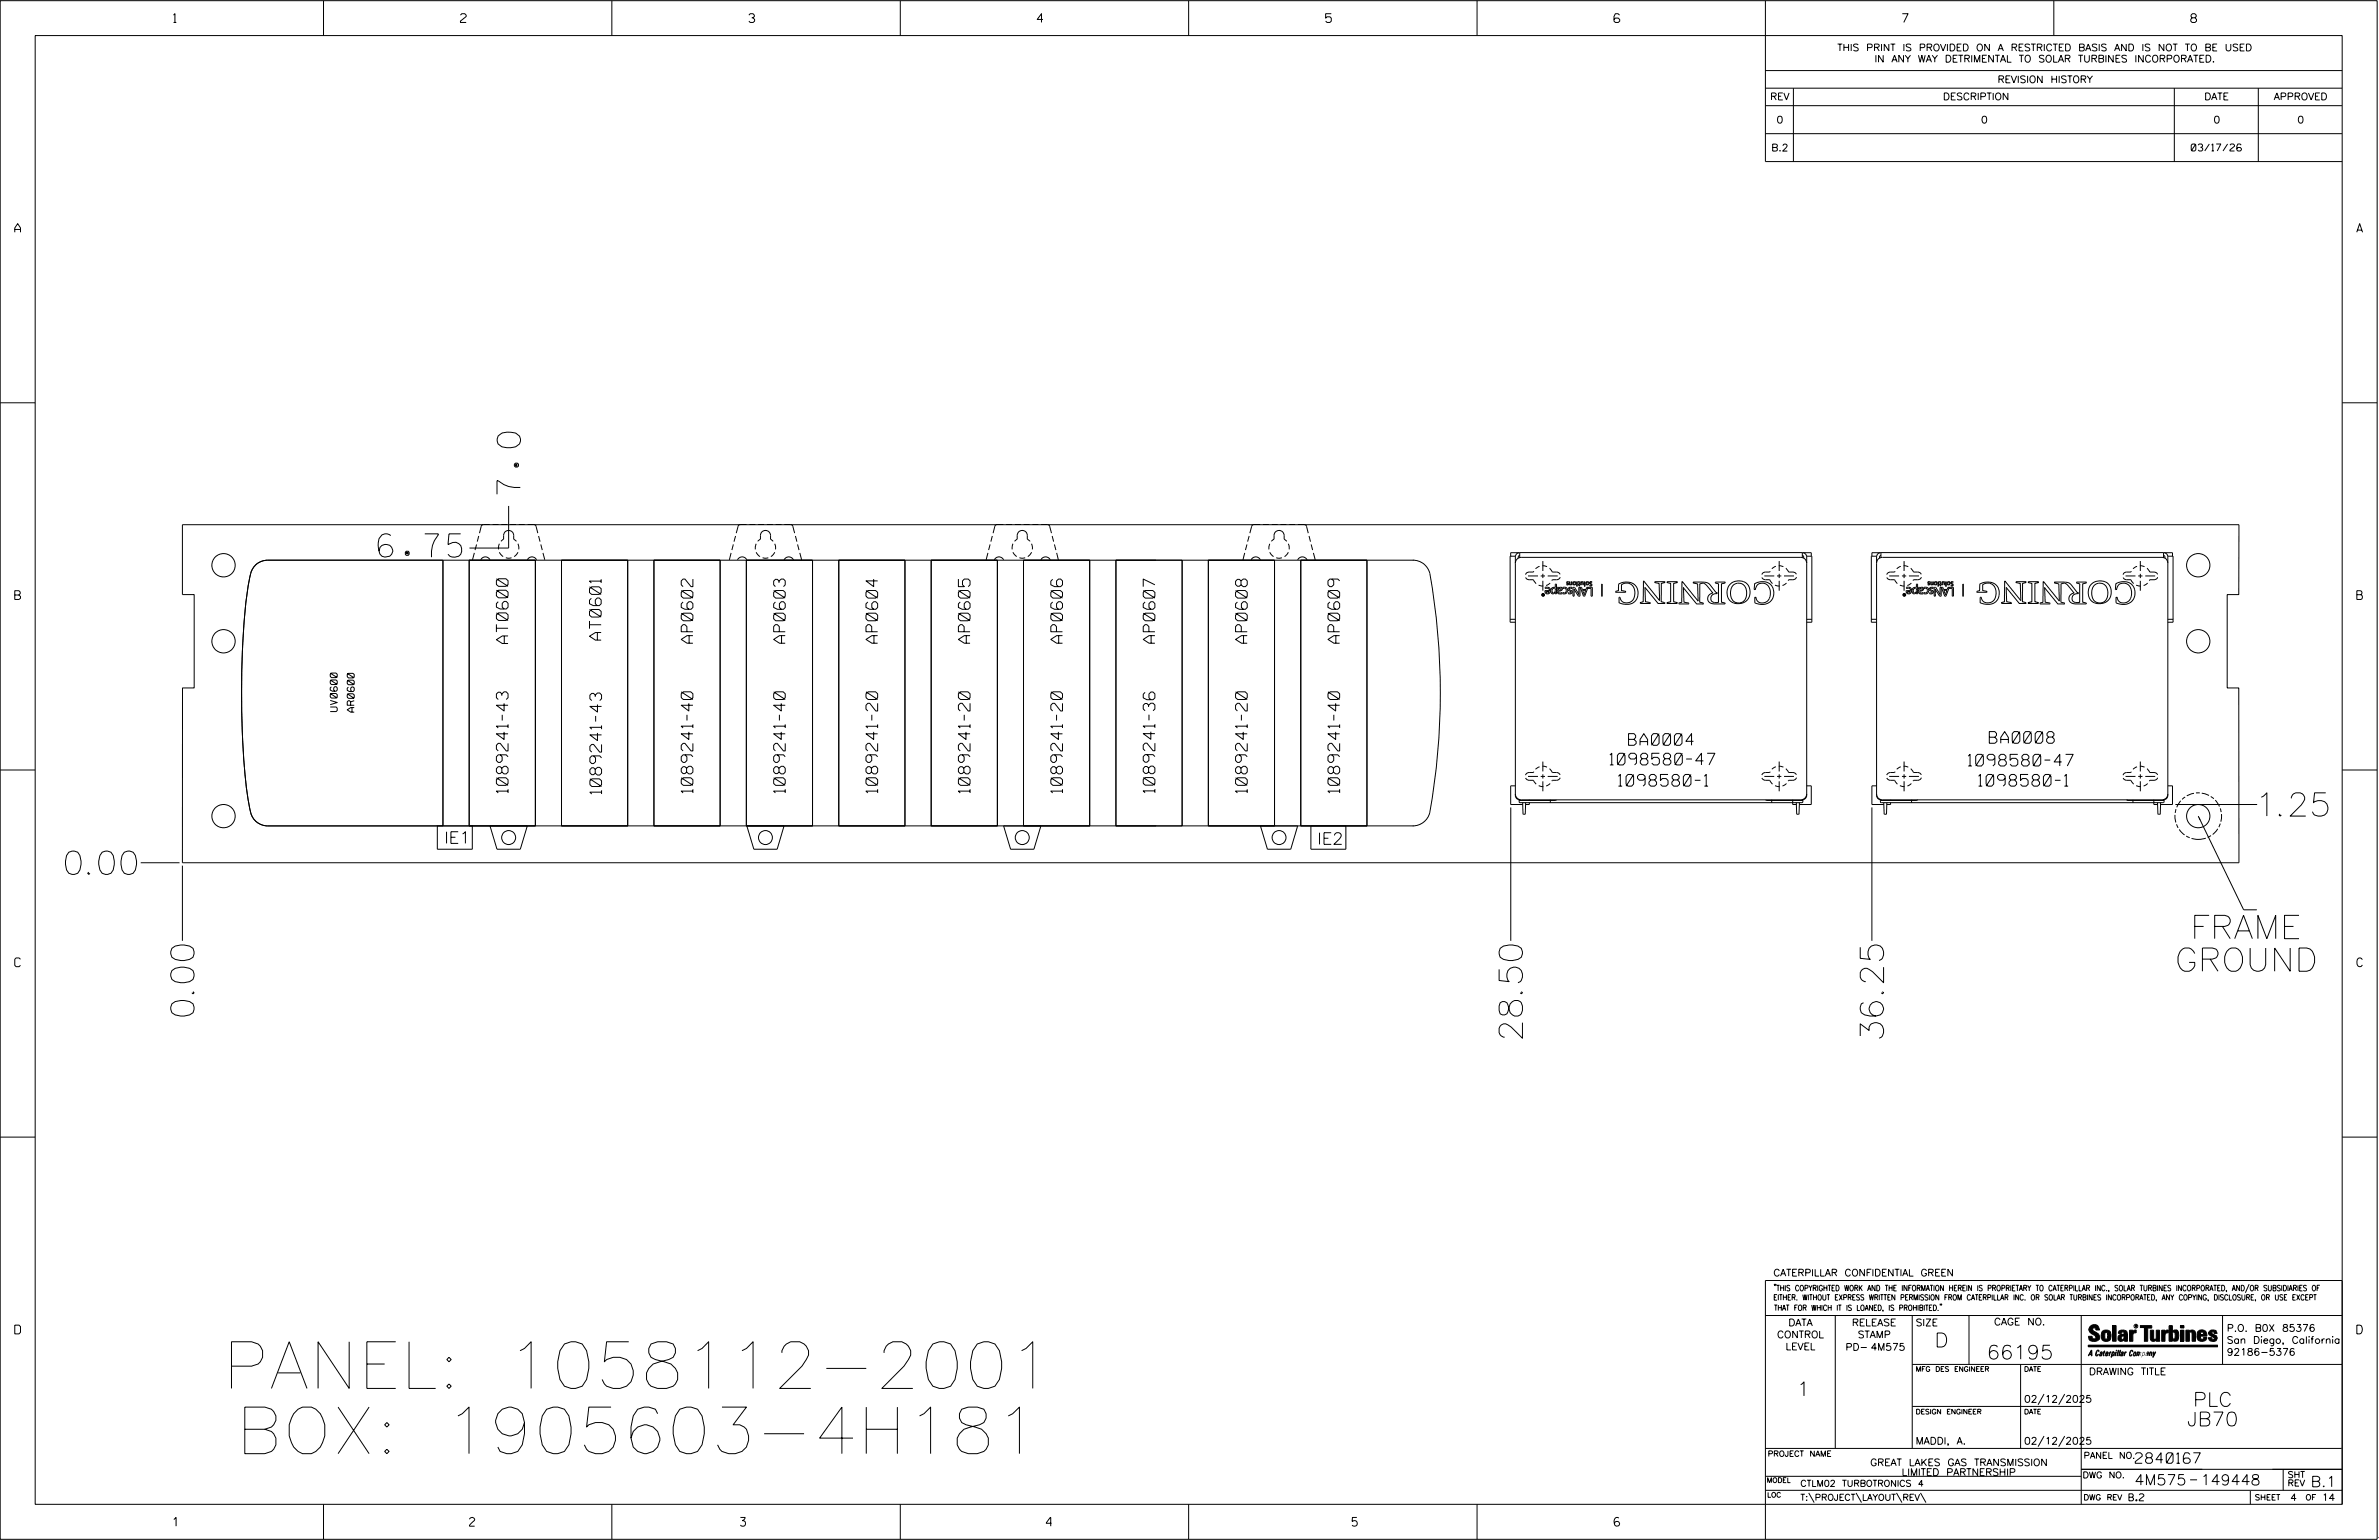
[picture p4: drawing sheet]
<svg xmlns="http://www.w3.org/2000/svg" width="864mm" height="559mm" viewBox="0 0 864 559" stroke-linecap="round" stroke-linejoin="round" font-family="sans-serif">
<defs><g id="words">
<g font-size="16.9">
<text x="80.8" y="503.8">PANEL: 1058112-2001</text>
<text x="85.7" y="527.5">BOX: 1905603-4H181</text>
</g>
<g font-size="8.5">
<text x="188.9" y="179.3" transform="rotate(-90 188.9 179.3)">7.0</text>
<text x="137.3" y="202.2">6.75</text>
<text x="820.9" y="296.1">1.25</text>
<text x="23.8" y="317.3">0.00</text>
<text x="795.1" y="340.6">FRAME</text>
<text x="789.4" y="352.4">GROUND</text>
<text x="70.4" y="368.7" transform="rotate(-90 70.4 368.7)">0.00</text>
<text x="552.6" y="376.7" transform="rotate(-90 552.6 376.7)">28.50</text>
<text x="683.7" y="376.7" transform="rotate(-90 683.7 376.7)">36.25</text>
</g>
<g font-size="5.1">
<text x="702.3" y="488.8">D</text>
<text x="721.2" y="493.2">66195</text>
<text x="652.2" y="506.5">1</text>
<text x="796.1" y="510.3">PLC</text>
<text x="793.9" y="517.4">JB70</text>
</g>
<g font-size="4.2">
<text x="184.4" y="233.5" transform="rotate(-90 184.4 233.5)">AT0600</text>
<text x="218.2" y="232.3" transform="rotate(-90 218.2 232.3)">AT0601</text>
<text x="251.5" y="233.4" transform="rotate(-90 251.5 233.4)">AP0602</text>
<text x="285.1" y="233.4" transform="rotate(-90 285.1 233.4)">AP0603</text>
<text x="318.6" y="233.4" transform="rotate(-90 318.6 233.4)">AP0604</text>
<text x="352.1" y="233.4" transform="rotate(-90 352.1 233.4)">AP0605</text>
<text x="385.7" y="233.4" transform="rotate(-90 385.7 233.4)">AP0606</text>
<text x="419.2" y="233.4" transform="rotate(-90 419.2 233.4)">AP0607</text>
<text x="452.8" y="233.4" transform="rotate(-90 452.8 233.4)">AP0608</text>
<text x="486.3" y="233.4" transform="rotate(-90 486.3 233.4)">AP0609</text>
<text x="722.1" y="269.7">BA0008</text>
<text x="591.2" y="270.4">BA0004</text>
<text x="584.4" y="277.6">1098580-47</text>
<text x="714.5" y="277.9">1098580-47</text>
<text x="184.4" y="287.7" transform="rotate(-90 184.4 287.7)">1089241-43</text>
<text x="251.5" y="287.7" transform="rotate(-90 251.5 287.7)">1089241-40</text>
<text x="285.1" y="287.7" transform="rotate(-90 285.1 287.7)">1089241-40</text>
<text x="318.6" y="287.7" transform="rotate(-90 318.6 287.7)">1089241-20</text>
<text x="352.1" y="287.7" transform="rotate(-90 352.1 287.7)">1089241-20</text>
<text x="385.7" y="287.7" transform="rotate(-90 385.7 287.7)">1089241-20</text>
<text x="419.2" y="287.7" transform="rotate(-90 419.2 287.7)">1089241-36</text>
<text x="452.8" y="287.7" transform="rotate(-90 452.8 287.7)">1089241-20</text>
<text x="486.3" y="287.7" transform="rotate(-90 486.3 287.7)">1089241-40</text>
<text x="587.5" y="285.3">1098580-1</text>
<text x="718.2" y="285.3">1098580-1</text>
<text x="218.4" y="288.1" transform="rotate(-90 218.4 288.1)">1089241-43</text>
<text x="161.3" y="306">IE1</text>
<text x="478.2" y="306.4">IE2</text>
</g>
<g font-size="3.8">
<text x="775.1" y="531">2840167</text>
<text x="774.8" y="538.9">4M575</text>
<text x="798.8" y="538.9">149448</text>
<text x="838.8" y="539.5">B.1</text>
</g>
<g font-size="3.2">
<text x="63" y="8.2">1</text>
<text x="167.2" y="8.2">2</text>
<text x="271.8" y="8.2">3</text>
<text x="376.5" y="8.2">4</text>
<text x="481.2" y="8.2">5</text>
<text x="690.6" y="8.2">7</text>
<text x="795.3" y="8.2">8</text>
<text x="5.4" y="84.3">A</text>
<text x="855.5" y="84.3">A</text>
<text x="5.4" y="217.5">B</text>
<text x="855.6" y="217.5">B</text>
<text x="5.4" y="350.8">C</text>
<text x="855.6" y="350.8">C</text>
<text x="5.4" y="484">D</text>
<text x="855.6" y="484">D</text>
<text x="62.8" y="553.8">1</text>
<text x="170.4" y="553.8">2</text>
<text x="268.8" y="553.8">3</text>
<text x="379.8" y="553.8">4</text>
<text x="490.8" y="553.8">5</text>
<text x="585.9" y="553.8">6</text>
</g>
<g font-size="2.5">
<text x="666.9" y="18.5">THIS PRINT IS PROVIDED ON A RESTRICTED BASIS AND IS NOT TO BE USED</text>
<text x="680.5" y="22.6">IN ANY WAY DETRIMENTAL TO SOLAR TURBINES INCORPORATED.</text>
<text x="725.1" y="30">REVISION HISTORY</text>
<text x="642.6" y="36.3">REV</text>
<text x="705.3" y="36.3">DESCRIPTION</text>
<text x="800.2" y="36.3">DATE</text>
<text x="825.4" y="36.3">APPROVED</text>
<text x="644.9" y="44.7">0</text>
<text x="719.1" y="44.7">0</text>
<text x="803.5" y="44.7">0</text>
<text x="834" y="44.7">0</text>
<text x="643" y="54.8">B.2</text>
<text x="795.4" y="54.8">03/17/26</text>
<text x="122.4" y="258.2" transform="rotate(-90 122.4 258.2)">UV0600</text>
<text x="128.6" y="258.4" transform="rotate(-90 128.6 258.4)">AR0600</text>
<text x="643.8" y="463">CATERPILLAR CONFIDENTIAL GREEN</text>
<text x="645.1" y="485.5">CONTROL</text>
<text x="649.2" y="481.1">DATA</text>
<text x="672.3" y="481.1">RELEASE</text>
<text x="674.4" y="485.5">STAMP</text>
<text x="695.4" y="481.1">SIZE</text>
<text x="723.8" y="480.8">CAGE NO.</text>
<text x="808.4" y="483.1">P.O. B0X 85376</text>
<text x="648.2" y="489.8">LEVEL</text>
<text x="669.9" y="490">PD- 4M575</text>
<text x="808.4" y="487.5">San Diego, California</text>
<text x="808.4" y="491.8">92186-5376</text>
<text x="758.3" y="498.9">DRAWING TITLE</text>
<text x="734.8" y="508.9">02/12/2025</text>
<text x="695.4" y="524.1">MADDI, A.</text>
<text x="734.8" y="524.1">02/12/2025</text>
<text x="678.9" y="531.9">GREAT LAKES GAS TRANSMISSION</text>
<text x="690.3" y="535.5">LIMITED PARTNERSHIP</text>
<text x="772.8" y="544.6">B.2</text>
<text x="831.4" y="544.6">4</text>
<text x="842.9" y="544.6">14</text>
</g>
<g font-size="2.3">
<text x="756.4" y="529.2">PANEL NO.</text>
<text x="653.5" y="539.4">CTLM02 TURBOTRONICS 4</text>
<text x="756" y="536.3">DWG NO.</text>
<text x="830.4" y="539.3">REV</text>
<text x="830.4" y="536.2">SHT</text>
<text x="653.5" y="544.5">T:\PROJECT\LAYOUT\REV\</text>
</g>
<g font-size="2">
<text x="643.8" y="468.4">&quot;THIS COPYRIGHTED WORK AND THE INFORMATION HEREIN IS PROPRIETARY TO CATERPILLAR INC., SOLAR TURBINES INCORPORATED, AND/OR SUBSIDIARIES OF</text>
<text x="643.8" y="471.8">EITHER. WITHOUT EXPRESS WRITTEN PERMISSION FROM CATERPILLAR INC. OR SOLAR TURBINES INCORPORATED, ANY COPYING, DISCLOSURE, OR USE EXCEPT</text>
<text x="644" y="475.6">THAT FOR WHICH IT IS LOANED, IS PROHIBITED.&quot;</text>
<text x="641.7" y="528.5">PROJECT NAME</text>
<text x="756.3" y="544.3">DWG REV</text>
<text x="818.5" y="544.3">SHEET</text>
<text x="836.9" y="544.3">OF</text>
</g>
<g font-size="1.8">
<text x="695.4" y="497.6">MFG DES ENGINEER</text>
<text x="734.8" y="497.6">DATE</text>
<text x="695.4" y="513.1">DESIGN ENGINEER</text>
<text x="734.8" y="513.1">DATE</text>
<text x="641.3" y="538">MODEL</text>
<text x="641.5" y="543.3">LOC</text>
</g>
<text font-size=".9" x="775.1" y="481.7">R</text>
</g></defs>
<g fill="none" stroke="#000" stroke-width=".36">
<path d="M.1 .2h862.8v558.4h-862.8zM12.8 12.9h837.4v533h-837.4zM117.4 .2v12.7M222.1 .2v12.7M326.8 .2v12.7M431.5 .2v12.7M536.2 .2v12.7M587.9 5.5l-.5-.5h-1l-.5 1v1.7l.5 .4h1l.6-.4v-.6l-.6-.5h-1l-.5 .5M640.9 .2v58.4h209.3M745.6 .2v12.7M640.9 25.6h209.3M640.9 32h209.3"/>
<path d="M640.9 38.3h209.3M651 32v26.6M789.3 32v26.6M819.8 32v26.6M640.9 48.5h209.3M.1 146.2h12.7M850.2 146.2h12.7M66.2 190.4h746.6l-.1 25.4h-4.2v33.8h4.2l.1 63.5h-746.6l.1-63.5h4.2v-33.8h-4.3zM173 197.6l-.6 2M173.8 194.5l-.6 2M177.8 190.3l-2.8 .2-.9 3M178.8 190.3h2.1"/>
<path d="M181.3 197.3l-.3 2.1M181.9 196.4l.9-.7v-1.4a1.83 1.83 0 0 1 1.8-1.8 1.83 1.83 0 0 1 1.9 1.8v1.4l.9 .7M182 190.3h2.1M184.6 183.6v15.3h-14.2M185.2 190.3h2.1M188 197.3l.3 2.1M188.3 190.3h2.2M191.5 190.3l2.8 .2 .9 3M195.5 194.5l.5 2M196.3 197.6l.5 2M266.2 197.6l-.5 2M267 194.5l-.5 2"/>
<path d="M271 190.3l-2.8 .2-.9 3M272.1 190.3h2.1M274.5 197.3l-.3 2.1M275.1 196.4l.9-.7v-1.4a1.83 1.83 0 0 1 1.9-1.8 1.83 1.83 0 0 1 1.8 1.8v1.4l1 .7M275.2 190.3h2.2M278.4 190.3h2.1M281.2 197.3l.3 2.1M281.6 190.3h2.1M284.7 190.3l2.8 .2 1 3M288.7 194.5l.6 2M289.5 197.6l.6 2M359.4 197.6l-.5 2"/>
<path d="M360.2 194.5l-.5 2M364.2 190.3l-2.7 .2-1 3M365.3 190.3h2.1M367.7 197.3l-.3 2.1M368.3 196.4l1-.7v-1.4a1.83 1.83 0 0 1 1.8-1.8 1.83 1.83 0 0 1 1.8 1.8v1.4l1 .7M368.4 190.3h2.2M371.6 190.3h2.1M374.4 197.3l.4 2.1M374.8 190.3h2.1M378 190.3l2.7 .2 1 3M382 194.5l.5 2M382.8 197.6l.5 2"/>
<path d="M452.6 197.6l-.5 2M453.5 194.5l-.6 2M457.4 190.3l-2.7 .2-1 3M458.5 190.3h2.1M460.9 197.3l-.2 2.1M461.5 196.4l1-.7v-1.4a1.83 1.83 0 0 1 1.8-1.8 1.83 1.83 0 0 1 1.9 1.8v1.4l.9 .7M461.7 190.3h2.1M464.9 190.3h2.1M467.7 197.3l.3 2.1M468 190.3h2.1M471.2 190.3l2.8 .2 .9 3M475.2 194.5l.5 2"/>
<path d="M476 197.6l.5 2M160.8 203.3v96.4M170.3 203.3v96.4M170.3 203.3h24v96.4h-24zM174.5 203.1a1.86 1.86 0 0 1 1.7-1 1.86 1.86 0 0 1 1.7 1M181.3 200.4l1.3 1.6M183.6 202.4h2.1M188 200.4l-1.3 1.6M191.4 203.1a1.86 1.86 0 0 1 1.7-1 1.86 1.86 0 0 1 1.7 1M194.3 203.3v96.4M197.1 200.6l.7 2.5M203.8 203.3v96.4"/>
<path d="M203.8 203.3h24.1v96.4h-24.1zM227.9 203.3v96.4M237.4 203.3h24v96.4h-24zM237.4 203.3v96.4M261.4 203.3v96.4M265.4 200.6l-.6 2.6M267.7 203.1a1.86 1.86 0 0 1 1.7-1 1.86 1.86 0 0 1 1.7 1M270.9 203.3h24.1v96.4h-24.1zM270.9 203.3v96.4M274.5 200.4l1.4 1.6M276.8 202.4h2.1M281.2 200.4l-1.3 1.6"/>
<path d="M284.6 203.2a1.89 1.89 0 0 1 1.7-1.1 1.89 1.89 0 0 1 1.7 1.1M290.3 200.6l.7 2.6M295 203.3v96.4M304.5 203.3v96.4M304.5 203.3h24v96.4h-24zM328.5 203.3v96.4M338 203.3v96.4M338 203.3h24.1v96.4h-24.1zM358.6 200.6l-.6 2.6M361 203.1a1.86 1.86 0 0 1 1.6-1 1.86 1.86 0 0 1 1.7 1M362.1 203.3v96.4M367.7 200.4l1.4 1.6"/>
<path d="M370.1 202.4h2M371.5 203.3v96.4M371.5 203.3h24.1v96.4h-24.1zM374.5 200.4l-1.4 1.6M377.9 203.2a1.86 1.86 0 0 1 1.7-1.1 1.86 1.86 0 0 1 1.6 1.1M383.6 200.6l.6 2.6M395.6 203.3v96.4M405.1 203.3h24v96.4h-24zM405.1 203.3v96.4M429.1 203.3v96.4M438.6 203.3h24.1v96.4h-24.1zM438.6 203.3v96.4"/>
<path d="M451.8 200.6l-.6 2.6M454.2 203.1a1.86 1.86 0 0 1 1.6-1 1.86 1.86 0 0 1 1.7 1M460.9 200.4l1.4 1.6M462.7 203.3v96.4M463.3 202.4h2M467.7 200.4l-1.4 1.6M471.1 203.2a1.89 1.89 0 0 1 1.7-1.1 1.89 1.89 0 0 1 1.7 1.1M472.2 203.3h24v96.4h-24zM472.2 203.3v96.4M476.8 200.6l.6 2.6M496.2 203.3v96.4M512.9 203.3a6.3 6.3 0 0 1 6.1 4.7 246.2 246.2 0 0 1-.2 87.5 6.4 6.4 0 0 1-5.9 4.2"/>
<path d="M513.1 203.3h-415.9a6.7 6.7 0 0 0-6.6 6.6 279.5 279.5 0 0 0-2.8 50.7l.5 12.1 .8 9.8a72.7 72.7 0 0 0 2.3 13.6 6.4 6.4 0 0 0 5.8 3.6h415.9M550.1 201.8h-1.9v24h1.9M550.1 204.4a2.11 2.11 0 0 1 2.1-2.2h101.5a2.11 2.11 0 0 1 2.1 2.2M551.4 200.6h-3v1.2M551.7 200.5h102.6M551.7 200.5a1.57 1.57 0 0 0-1.6 1.6v86.5a1.57 1.57 0 0 0 1.6 1.6M551.7 200.5v1.8M551.7 201.6l-.5 .2-.1 .7M554.7 209h3.6M559.3 209h1.5M560 216l.2 .1M560 216h.1"/>
<path d="M560.1 215.8h.1M560.1 215.8l-.1 .2M560.1 203.6v3.6M560.1 208.2v1.6M560.1 210.7v3.6M560.1 215.8l-.1-.2 .2 .2M560.1 216h.1M560.2 215.9l-.1 .1M560.2 215.9h.1M560.2 215.8h.1M560.2 215.6l.2 .5zM561 213.1a1.25 1.25 0 0 1 1.8 .9 1.25 1.25 0 0 1-1.5 1.4l-.4-.5-.1-.6 1.8-.1-.7-.7-.9 .1z"/>
<path d="M561.2 214.7l1.2-.1a.61 .61 0 0 1-.6 .6 .61 .61 0 0 1-.6-.5zM561.8 209h3.7M563.6 213.7l1-.2-.1 1.1-.3 .5-.7-.1zM564.6 211.9h.4v3.6h-.4l-.1-.6a.84 .84 0 0 1-1 .5 .84 .84 0 0 1-.5-1.1l.4-1 1.2-.2zM565.3 213.1h.4v.5a.74 .74 0 0 1 .9-.6 .74 .74 0 0 1 .6 .9 .74 .74 0 0 1-1 .6h-.5l.1 .5 .5 .2 .7-.2v.3a1.12 1.12 0 0 1-1.7-.6zM565.7 213.6h.1M565.9 213.7l.5-.3 .3 .3-.2 .4-.8 .1zM567.4 213.1a1.24 1.24 0 0 1 1.6 1.2 1.24 1.24 0 0 1-1.7 1.1v-.3a.84 .84 0 0 0 1.3-.8 .84 .84 0 0 0-1.3-.7zM568.7 211.2l.7-.1-.5 .3 .3 .2a.39 .39 0 0 1 .1 .6 .39 .39 0 0 1-.6 0l.5-.3-.5-.3zM569.2 211.9h.1M569.2 213.9l1.1 .9-.2 .4-.7-.1-.1 .4h.9l.5-.7M569.2 213.8v.1"/>
<path d="M569.2 213.8l.6-.7h.9v.4h-.8l-.3 .3 1 .6 .1 .4M569.7 211.1h.2l.2 1 .3-.2 .1-.8h.2v1.1l-.3-.2-.5 .2zM570.7 214.8h.1M571 213.1h.6l1.6 2.7-.1-2.7h.4v3.2h-.5l-1.6-2.6v2.6h-.4zM572.3 211.1h.3v1.1h-.3zM572.4 212.5l.2 .2zM572.8 211.1l.6 .1v.9h.2l-.4 .6v-.5h-.4l.4-.1v-.8zM573.7 213.1h.4l.3 .8h1.3l.3-.8h2v3.2h-.4v-2.8h-1.2v-.3l-1.1 3.1h-.5zM573.8 211.1l.2 .2 .4-.3 .4 .2v1h-.2l-.2-1-.3 .2-.1 .8h-.2zM574.5 214.2h1.1l-.5 1.6zM575.1 215.8h.1M575.2 211.1h.2v1.7h-.2z"/>
<path d="M575.9 211.6v.1M576.8 211.6h.1M577.1 211.3l.8-.2-.7 .4a.66 .66 0 0 1 .6 .4 .66 .66 0 0 1-.1 .7l-.6 .1 .6-.4-.6-.5zM577.7 212.2v.1M581.4 211.9l.2 4.5zM587.6 211.9l1.8-.6h2.2a4.1 4.1 0 0 1 2.9 5.4 4.1 4.1 0 0 1-5.6 2.4 .9 .9 0 0 1-1.2-.9v-1.3l.3-.2a2.74 2.74 0 0 0 3.1 2 2.74 2.74 0 0 0 2.3-2.8l-.1-2.2a2.76 2.76 0 0 0-4.7-1.3v1.4a.49 .49 0 0 0 .1 .6 .49 .49 0 0 0 .7 0l.7 .2v.3h-3.6v-.3l1-.3zM596.6 210.9l5.8 7-.1-6.2-1.5-.3-.1-.3h3.6v.3l-.7 .2a1.12 1.12 0 0 0-.5 1.5l-.1 5.2 1.3 .4v.3l-2.4-.1-4.8-5.8 .2 5.2 1.7 .4v.2l-3.5 .1v-.4l1-.2zM600.7 211.1h.1M605.2 211.1h3.7l-.1 .3-1.2 .3v6.6l1.3 .4v.3h-3.7v-.3l1.3-.4v-6.6l-1.3-.3zM608.8 219h.1M610.6 211.1l5.8 7-.1-5.3a.79 .79 0 0 0-.1-.9 .79 .79 0 0 0-.9-.2l-.6-.1a.41 .41 0 0 1 .2-.5 .41 .41 0 0 1 .5 .1h3.1a3.9 3.9 0 0 1 3.4 2.5l1 1.2 .4 .2-.1 .3h-.4a1.71 1.71 0 0 0-1.7 2.1 1.71 1.71 0 0 0 2.5 1.1l.3-.2-.1-5.5a.88 .88 0 0 0 0-1 .88 .88 0 0 0-1-.3v-.4h3.4v.4l-.5 .1a.69 .69 0 0 0-.8 .2 .69 .69 0 0 0 0 .8v5.1a.99 .99 0 0 0 1.3 1v.3h-3.9l-1.9-.6-.5-.8 .1-1.2 .5-.7 1.3-.6-1.8-2.3a1.73 1.73 0 0 0-3-.7v5.4a1.06 1.06 0 0 0 1.3 1.2 .86 .86 0 0 1-1.3 .3h-.3a2.48 2.48 0 0 1-2.2-1.6l-3.4-4.2 .2 4.1a.87 .87 0 0 0 0 1 .87 .87 0 0 0 .9 .3l.8 .1a.81 .81 0 0 1-1.2 .3h-2.3v-.3l.3-.1a.74 .74 0 0 0 .7-.3 .74 .74 0 0 0 0-.9zM629.2 212.3a3 3 0 0 1 3.6-.2 3 3 0 0 1 1.2 3.5 2.98 2.98 0 0 1-3.2 3.2 2.98 2.98 0 0 1-2.6-3.8l.3-1.5z"/>
<path d="M637 211.8l1.5-.6a4.2 4.2 0 0 1 5.4 4.4 4.2 4.2 0 0 1-6 3.5l-.9-.4v-1.9h.4a2.61 2.61 0 0 0 2.9 2 2.61 2.61 0 0 0 2.3-2.6l.1-1.1a2.83 2.83 0 0 0-1.7-3.2 2.83 2.83 0 0 0-3.5 1.1l-.3 .9h-.4zM640.5 209h3.6M645.1 209h1.5M645.9 203.6v3.6M645.9 208.2v1.6M645.9 210.7v3.6M647.6 209h3.6M654.3 200.5a1.63 1.63 0 0 1 1.5 1.6v86.5a1.63 1.63 0 0 1-1.5 1.6M654.3 200.5v1.8M654.3 201.6l.4 .2 .1 .7M654.6 200.6h2.9v1.2M655.8 201.8h1.9v24h-1.9"/>
<path d="M681.2 201.8h-1.9v24h1.9M681.2 204.4a2.05 2.05 0 0 1 2.1-2.2h101.5a2.05 2.05 0 0 1 2.1 2.2M682.4 200.6h-2.9v1.2M682.8 200.5a1.57 1.57 0 0 0-1.6 1.6v86.5a1.57 1.57 0 0 0 1.6 1.6M682.8 201.6l-.5 .2v.7M682.8 200.5v1.8M682.8 200.5h102.6M685.8 209h3.6M690.4 209h1.6M691.1 216l.2 .1M691.1 216h.1M691.2 215.8v-.2l.1 .2"/>
<path d="M691.2 215.8h.1M691.2 215.8l-.1 .2M691.2 203.6v3.6M691.2 208.2v1.6M691.2 210.7v3.6M691.2 216h.1M691.3 215.9l-.1 .1M691.3 215.9h.1M691.3 215.8h.1M691.4 216l.1-.4v.5h-.2M692.1 213.1a1.25 1.25 0 0 1 1.8 .9 1.25 1.25 0 0 1-1.4 1.4l-.5-.5v-.6l1.7-.1-.6-.7-1 .1zM692.3 214.7l1.2-.1-.6 .6z"/>
<path d="M693 209h3.6M694.7 213.7l.9-.3 .1 .9a.6 .6 0 0 1-.5 .9 .6 .6 0 0 1-.7-.8zM695.7 211.9h.4v3.6h-.4v-.6a.84 .84 0 0 1-1.1 .5 .84 .84 0 0 1-.5-1.1l.5-1 1.1-.2zM696.5 213.1l.4 .1-.1 .4a.74 .74 0 0 1 .9-.6 .74 .74 0 0 1 .6 .9 .74 .74 0 0 1-.9 .6h-.5v.5l.5 .2 .7-.2v.3a1.12 1.12 0 0 1-1.6-.6zM696.8 213.6h.1M697 213.7l.5-.3 .4 .3-.2 .4-.8 .1zM698.5 213.1a1.24 1.24 0 0 1 1.6 1.2 1.24 1.24 0 0 1-1.7 1.1l.1-.3a.84 .84 0 0 0 1.2-.8 .84 .84 0 0 0-1.2-.7zM699.8 211.2l.7-.1-.5 .3 .3 .2a.39 .39 0 0 1 .1 .5 .39 .39 0 0 1-.6 .1l.5-.3-.4-.3zM700.3 211.9h.1M700.3 213.9l1.1 .9-.2 .4-.6-.1-.1 .4h.8l.6-.7M700.3 213.8v.1M700.3 213.8l.6-.7h.9v.4h-.8l-.2 .3 .9 .6 .2 .4"/>
<path d="M700.9 211.1h.2l.2 1 .3-.2v-.8h.2v1.1l-.2-.2-.6 .2zM701.9 214.8h.1M703.5 211.1h.2v1.1h-.2zM703.5 212.5l.2 .2zM704 211.1l.5 .1v.9h.2l-.4 .6v-.5h-.3l.3-.1v-.8zM704.7 213.1v3.2h-.6l-1.6-2.6 .1 2.6h-.5v-3.2h.6l1.6 2.7v-2.7h.9l.3 .8h1.4l.2-.8h2v3.2h-.4v-2.8h-1.1v-.3l-1.2 3.1h-.5l-1.2-3.2M705 211.1l.1 .2 .5-.3 .3 .2v1h-.2l-.2-1-.3 .2v.8h-.2zM705.6 214.2h1.2l-.6 1.6zM706.2 215.8h.1M706.3 211.1h.2v1.7h-.2zM707 211.6v.1M707.9 211.6h.1"/>
<path d="M708.2 211.3l.8-.2-.7 .4a.66 .66 0 0 1 .6 .4 .66 .66 0 0 1-.1 .7l-.6 .1 .6-.4-.6-.5zM708.8 212.2v.1M712.5 211.9l.2 4.5zM718.7 211.9l1.1-.5 1.5-.2 2.2 .3 1.4 1.1 .8 2-.2 2.2-1.1 1.6-2.2 .9-2.4-.2a1.03 1.03 0 0 1-1-.5 1.03 1.03 0 0 1 0-1.1v-.7l.4-.1a2.76 2.76 0 0 0 3.1 2 2.76 2.76 0 0 0 2.3-3l-.3-2.1a2.74 2.74 0 0 0-4.6-1.2v1.8l1.5 .4v.3h-3.5l-.1-.3 1-.3zM727.7 210.9l5.9 7-.2-6.2-1.5-.3-.1-.3h3.6v.3l-.6 .1a1.19 1.19 0 0 0-.6 1.8v5l1.2 .4v.3l-2.4-.1-4.8-5.8 .3 5.2 1.6 .4 .1 .2-3.6 .1a.39 .39 0 0 1 .1-.5 .39 .39 0 0 1 .5 0l.4-.2zM731.8 211.1h.1M736.3 211.1h3.7l-.1 .3-1.2 .3v6.7l1.2 .2 .1 .4M736.3 211.1l.1 .3 1.2 .3v6.6l-1.2 .3-.1 .4h3.7M736.3 211.1h.1M740 219h.1M741.7 211.1l5.8 7-.1-5.2a.84 .84 0 0 0 0-1 .84 .84 0 0 0-1-.2l-.6-.1v-.4h4a5.7 5.7 0 0 1 3.8 3.3l.8 .6v.3h-.7a1.69 1.69 0 0 0-1.5 2.2 1.69 1.69 0 0 0 2.5 1l.2-.1v-5.6a.88 .88 0 0 0 0-1 .88 .88 0 0 0-1-.3v-.4h3.4v.4l-.5 .1a.68 .68 0 0 0-.8 .2 .68 .68 0 0 0 0 .8v5.1a.99 .99 0 0 0 1.3 1v.3h-3.9l-1.8-.6-.5-.8v-1.2l.5-.7 1.3-.6-1.8-2.3a1.73 1.73 0 0 0-2.9-.7l-.1 5.4a1.05 1.05 0 0 0 1.3 1.2 .77 .77 0 0 1-1.2 .3h-.4a2.42 2.42 0 0 1-2.1-1.5l-3.5-4.3 .2 3.9a.98 .98 0 0 0 .9 1.5l.8 .1v.3h-3.5v-.3l.3-.1a1.03 1.03 0 0 0 .7-1.6zM760.3 212.3a3 3 0 0 1 3.6-.2 3 3 0 0 1 1.3 3.5 2.96 2.96 0 0 1-3.2 3.2 2.96 2.96 0 0 1-2.7-3.6l.3-1.9z"/>
<path d="M768.1 211.8l1.6-.6a4.2 4.2 0 0 1 5.3 4.5 4.2 4.2 0 0 1-6.1 3.3l-.8-.3v-2l.5 .1a2.61 2.61 0 0 0 2.8 2 2.61 2.61 0 0 0 2.3-2.6l.1-1.1a2.83 2.83 0 0 0-1.7-3.2 2.83 2.83 0 0 0-3.5 1.1l-.3 .9h-.4zM771.6 209h3.6M776.2 209h1.5M777 203.6v3.6M777 208.2v1.6M777 210.7v3.6M778.8 209h3.6M785.4 200.5a1.57 1.57 0 0 1 1.5 1.6v86.5a1.57 1.57 0 0 1-1.5 1.6M785.4 201.6l.4 .2 .1 .7M785.4 200.5v1.8M785.7 200.6h2.9v1.2M786.9 201.8h1.9v24h-1.9"/>
<path d="M548.2 224.7h1.9M655.8 224.7h1.9M679.3 224.7h1.9M786.9 224.7h1.9M.1 279.4h12.7M560.1 276.3v3.6M645.9 276.3v3.6M691.2 276.3v3.6M777 276.3v3.6M850.2 279.4h12.7M158.7 299.7l.1 8.5h12.6v-8.5M177.9 299.7l2.5 8.5h8.5l2.5-8.5"/>
<path d="M271.1 299.7l2.5 8.5h8.5l2.5-8.5M364.3 299.7l2.6 8.5h8.4l2.6-8.5M457.6 299.7l2.5 8.5h8.5l2.5-8.5M475.9 299.7v8.5h12.7v-8.5M548.4 293v48.4M550.1 285.2h-1.7v6.7h4.3M550.1 288.1a2.17 2.17 0 0 0 2.1 2.1h101.5a2.17 2.17 0 0 0 2.1-2.1M551.4 290.4l.3 .9h102.5l.3-.9M551.7 290.2l-.3 .2M551.7 290.2h.2M552.7 291.3l.2 4.2 .8-.1 .1-4.1M554.7 281.7h3.6"/>
<path d="M555.2 291.3v.6h-1.4M555.2 290.2v.2M559.3 281.7h1.5M560.1 281v1.5M560.1 283.5v3.6M561.8 281.7h3.7M562.8 290.2v1.1M564.9 290.2l-.1 .2h-13.4M640.5 281.7h3.6M641.1 290.2v.2h13.4M643.1 290.2v1.1M645.1 281.7h1.5"/>
<path d="M645.9 281v1.5M645.9 283.5v3.6M647.6 281.7h3.6M650.8 290.2v1.7h1.3M653.2 291.3l-.2 4.2-.8-.1-.1-4.1M654.1 290.2h.2M654.2 290.2l.3 .2M655.8 285.2h1.7v6.7h-4.3M679.5 293v48.4M681.2 285.2h-1.7v6.7h4.4M681.2 288.1a2.11 2.11 0 0 0 2.1 2.1h101.5a2.11 2.11 0 0 0 2.1-2.1M682.6 290.4l.3 .9h102.4l.3-.9"/>
<path d="M682.8 290.2h.2M682.8 290.2l-.2 .2M683.8 291.3l.3 4.2 .7-.1 .2-4.1M685.8 281.7h3.6M686.3 291.3v.6h-1.4M686.3 290.2v.2M690.4 281.7h1.6M691.2 281v1.5M691.2 283.5v3.6M693 281.7h3.6M693.9 290.2v1.1M696 290.2l-.1 .2h-13.3"/>
<path d="M771.6 281.7h3.6M772.2 290.2l.1 .2h13.3M774.3 290.2v1.1M776.2 281.7h1.5M777 281v1.5M777 283.5v3.6M778.8 281.7h3.6M781.9 290.2v1.7h1.3M784.3 291.3l-.2 4.2-.8-.1-.1-4.1M785.2 290.2h.2M785.4 290.2l.2 .2M786.9 285.2h1.7v6.7h-4.3"/>
<path d="M789.7 291.9h29.7M798 296.1l16.5 34h4.8M51.1 313.1h14.1M66.2 314.1v27.3M.1 412.6h12.7M850.2 412.6h12.7M640.9 477.3h209.3M644.2 466.1l-.1 .4M644.7 466.1l-.2 .4M666.2 477.3v48.3M694.2 477.3v48.3M704.4 473.3l-.1 .4"/>
<path d="M704.8 473.3l-.1 .4M714.8 477.3v17.8M755.5 477.3v68.6M806.8 477.3v17.8M816.5 466l-1.4 3.1M850.2 464.6h-209.3v94M850.2 464.8v81.1M694.2 495.1h156M733.5 495.1v30.5M758.6 481.4a2.02 2.02 0 0 1 3.1-.1l.5 1.3h-1.3l-.2-.6-.4-.2-.6 .1-.1 .4 .4 .7a2.46 2.46 0 0 1 2.2 2.9 2.83 2.83 0 0 1-3.8 .3l-.3-1.3h1.3l.2 .7 .6 .3 .5-.2 .2-.5-.4-.6-1.9-1.2-.4-.9zM759.2 491.3h-.7l.7-1.2v1.9h.2l-.1-2.1-1.3 2.1 .5-.5h.7M761.3 490l.3-.2 .4 .3-.1 .3-.3-.4-.4 .3-.3 1.6h.4l.4-.5-.3 .6-.4 .1-.3-.4z"/>
<path d="M762.6 490.6l.5-.1-.1 1.4h-.9a.74 .74 0 0 1 .9-.8l-.3 .7-.5 .1 .2-.5 .6-.2v-.5l-.7 .2zM763 483.2a2.17 2.17 0 0 1 3.1 0l.3 1.4-.3 1.5a2.17 2.17 0 0 1-3.1 0l-.3-1.5zM763.6 490.5l.4-.4 .2 .6h-.3l-.3 .9 .2 .4-.3-.1zM764.1 483.7l.5-.4 .4 .3v2.2l-.4 .2-.5-.2zM764.6 491.1l.6 .2v-.7l-.4-.1-.4 .6-.1 .8h.6M764.6 491.1l-.1 .8h.4M764.6 482.6v.8M764.8 490.7l.4 .1v.3h-.6zM765 491.5l-.1 .4zM766 490.5l-.5 1.5zM766 490.8l.4-.3-.4 .4M766.9 481h1.3v5.7h-1.3z"/>
<path d="M767 490.8l.5 .1-.3 .8-.4 .2zM767.3 490.5h-.5l-.5 2M767.3 490.5a.8 .8 0 0 1 .2 1 .8 .8 0 0 1-.9 .4l-.1 .6M767.3 490.5l-.1 .2M768.1 490.5l-.4 1.5zM768.2 489.9h.3l-.1 .2h-.2zM769 489.9l-.5 2.1zM769.7 489.9l-.6 2.1zM770.1 491.4l.5-.3-.5 .8zM770.4 491.9h.1M770.6 491.1l.1-.4-.7 .2 .1-.3 .6-.1 .2 .3-.5 1.1M770.6 491.1a.74 .74 0 0 0-.8 .8h.6"/>
<path d="M771 484.8h-.7l-.3 .6 .4 .7 .5-.3 .1-2.4h-.8l-.1 .4h-1.2a1.71 1.71 0 0 1 1.8-1.3 1.71 1.71 0 0 1 1.6 1.4v2.8h-1.1l-.1-.6M771 484.2l-1.5 .1a1.41 1.41 0 0 0 0 2.4l.5 .1 1.1-.7M771.2 486.1h-.1M771.4 490.5l.1 .3 .4-.3-.9 1.5zM771.5 490.8h.1M773 482.7h1.2v.5l.5-.5 .7-.1v1h-.6l-.5 .4-.1 2.7h-1.2zM773.3 490.3l.6-.4 .4 .2-.1 .4-.3-.4a1.28 1.28 0 0 0-.5 1.8l.6-.4-.1 .4-.8 .1zM774.7 490.8l.5-.3a.88 .88 0 0 1 .2 .9 .88 .88 0 0 1-.7 .7l-.2-.2zM774.8 490.9h.5l-.3 1h-.3l-.2-.2zM775.2 490.5l-.1 .2M776.8 481h4.3v.9h-1.5v4.8h-1.3M776.8 490.6l-.8 .2v-.3l-.4 1.5 .8-1.3v1.3l.3-1.2"/>
<path d="M779.3 491.1h.4M779.6 490.5h.3l-.3 1.4M779.6 490.7h.2l-.1 .4M779.7 491.1l-.1 .4M779.7 491.1l-.4 .2M780.1 492l.4-1.5 .1 .3 .3-.3 .3 .2-.3 1.3v-1.3l-.7 1.3M780.6 482.7h1.2v2.7l.1 .4 .4 .3 .4-.7v-2.7h1.2l.1 4h-1.3v-.5l-1.1 .6-.7-.3-.3-.7zM781.6 492.5l1-2-.8 1.3-.2-1.3-.2 2M784.7 482.7h1.2v.5l.5-.5 .7-.1v1h-.5l-.6 .4-.1 2.7h-1.2zM787.4 481h1.2v2a1.4 1.4 0 0 1 2.2 .2l.1 1.4-.4 1.9-1.5 .1-.4-.5v-1l.5 .9 .5-.3v-2.1l-.5-.4-.5 .7v2.8h-1.2zM791.5 482.7h1.3v4h-1.3zM791.5 481h1.3v.9h-1.3z"/>
<path d="M793.5 482.7h1.3v.4l.7-.5 1.1 .2 .4 .6v3.3h-1.2l-.3-3.4-.7 .2v3.2h-1.3zM794.8 483.1h.1M797.7 483.2a1.92 1.92 0 0 1 2.4-.5 1.92 1.92 0 0 1 1 2.1h-2.3v.8l.6 .5 .5-.3v-.5h1.2a1.83 1.83 0 0 1-2.1 1.4 1.83 1.83 0 0 1-1.5-2.1zM798.8 484.2v.6M799.1 483.4h.6l.2 .8h-1.1zM804.6 482.9a1.84 1.84 0 0 0-2.9 .8 3.3 3.3 0 0 0 2.2 1.9l-.5 .5-.4-.3-.1-.4h-1.2l.1 .6a1.92 1.92 0 0 0 2.9 .4M804.9 483.8h-1.2l-.2-.6-.5 .1-.1 .3 .1 .3 1.8 .9M805.1 488.1h-47.1v.6h47.1M694.2 510.3h61.3M742 505.8l-2.2 3.9M749.5 505.8l-2.2 3.9M640.9 525.6h209.2"/>
<path d="M640.9 535.7h114.6M742 521.1l-2.2 3.8M749.5 521.1l-2.2 3.8M755.5 533.2h94.7M795 537h2.6M828.8 533.2v7.6M117.4 545.9v12.7M222.1 545.9v12.7M326.8 545.9v12.7M431.5 545.9v12.7M536.2 545.9v12.7M640.9 540.8h209.3"/>
<path d="M656.6 541.7l2 3.5M673.8 541.7l1.9 3.5M688.4 541.7l2 3.5M697.2 541.7l1.9 3.5M816.9 541v4.9M863.5 558h.1"/>
<circle cx="81.1" cy="205.1" r="4.2"/>
<circle cx="560.2" cy="215.8" r=".51"/>
<circle cx="560.2" cy="215.8" r=".37"/>
<circle cx="571.5" cy="211.6" r=".6"/>
<circle cx="571.6" cy="211.6" r=".38"/>
<circle cx="576.2" cy="211.7" r=".6"/>
<circle cx="576.3" cy="211.7" r=".4"/>
<circle cx="631.1" cy="214.9" r="4.2"/>
<circle cx="691.3" cy="215.8" r=".52"/>
<circle cx="691.3" cy="215.8" r=".37"/>
<circle cx="702.6" cy="211.6" r=".6"/>
<circle cx="702.7" cy="211.6" r=".38"/>
<circle cx="707.3" cy="211.7" r=".58"/>
<circle cx="707.4" cy="211.7" r=".4"/>
<circle cx="762.2" cy="214.9" r="4.2"/>
<circle cx="798" cy="205.1" r="4.2"/>
<circle cx="81.1" cy="232.7" r="4.2"/>
<circle cx="798" cy="232.7" r="4.2"/>
<circle cx="81.1" cy="296.1" r="4.2"/>
<circle cx="798" cy="296.1" r="4.2"/>
<circle cx="184.6" cy="303.9" r="2.54"/>
<circle cx="277.9" cy="303.9" r="2.53"/>
<circle cx="371.1" cy="303.9" r="2.54"/>
<circle cx="464.3" cy="303.9" r="2.53"/>
<circle cx="775.4" cy="481.2" r=".69"/>
</g>
<g fill="#000">
<path d="M798 296.1l.8 1.2-.4 .2zM768.1 490.5l-.4 1.5zM768.2 489.9h.3l-.1 .2h-.2zM769 489.9l-.5 2.1zM769.7 489.9l-.6 2.1zM791.5 481h1.3v.9h-1.3zM791.5 482.7h1.3v4h-1.3zM758 488.1h47.1v.6h-47.1z"/>
<path d="M759.2 489.9l-1.2 2.1 .5-.5h.7v.5h.2zM759.2 490.1v1.2h-.7z" fill-rule="evenodd"/>
<path d="M758.6 481.4a2.02 2.02 0 0 1 3.1-.1l.5 1.3h-1.3l-.2-.6-.4-.2-.6 .1-.1 .4 .4 .7a2.46 2.46 0 0 1 2.2 2.9 2.83 2.83 0 0 1-3.8 .3l-.3-1.3h1.3l.2 .7 .6 .3 .5-.2 .2-.5-.4-.6-1.9-1.2-.4-.9z" fill-rule="evenodd"/>
<path d="M761.3 490l.3-.2 .4 .3-.1 .3-.3-.4-.4 .3-.3 1.6h.4l.4-.5-.3 .6-.4 .1-.3-.4z" fill-rule="evenodd"/>
<path d="M762.6 490.6l.5-.1-.1 1.4h-.9a.74 .74 0 0 1 .9-.8l-.6 .3-.2 .5 .5-.1 .3-.6v-.5l-.7 .2z" fill-rule="evenodd"/>
<path d="M763.6 490.5l.4-.4 .2 .6h-.3l-.3 .9 .2 .4-.3-.1z" fill-rule="evenodd"/>
<path d="M764.8 490.5l.5 .3-.1 .5h-.6l.6-.2v-.3l-.4-.1-.3 1.2h.4l.3-.4-.6 .6-.3-.2v-.4z" fill-rule="evenodd"/>
<path d="M763 483.2a2.17 2.17 0 0 1 3.1 0l.3 1.4-.3 1.5a2.17 2.17 0 0 1-3.1 0l-.3-1.5zM764.1 483.7v2.1l.5 .2 .4-.2v-2.2l-.4-.3z" fill-rule="evenodd"/>
<path d="M766 490.5v.3l.4-.1-.4 .2-.5 1.1z" fill-rule="evenodd"/>
<path d="M766.8 490.5l-.5 2 .3-.6a.71 .71 0 0 0 .9-.5 .71 .71 0 0 0-.4-.9zM767 490.8l.5 .1-.3 .8-.4 .2z" fill-rule="evenodd"/>
<path d="M766.9 481h1.3v5.7h-1.3z" fill-rule="evenodd"/>
<path d="M770.1 490.6l.6-.1 .2 .3-.4 1.2-.5 .1-.2-.5 .3-.5h.5l-.7 .5v.3l.4-.1 .4-.9-.5-.2-.2 .2z" fill-rule="evenodd"/>
<path d="M769.4 482.8l-.5 1h1.2l.1-.4h.8v.8l-1.5 .1a1.41 1.41 0 0 0 0 2.4l.5 .1 1.1-.7 .1 .6h1.1v-2.8a1.79 1.79 0 0 0-2.4-1.2zM770.3 484.8h.7l-.1 1-.5 .3-.4-.7z" fill-rule="evenodd"/>
<path d="M771.4 490.5l.1 .3 .4-.3-.9 1.5z" fill-rule="evenodd"/>
<path d="M773 482.7h1.2v.5l.5-.5 .7-.1v1h-.6l-.5 .4-.1 2.7h-1.2z" fill-rule="evenodd"/>
<path d="M773.3 490.3l.6-.4 .4 .2-.1 .4-.3-.4a1.28 1.28 0 0 0-.5 1.8l.6-.4-.3 .5h-.6z" fill-rule="evenodd"/>
<path d="M774.7 490.8l-.2 1.1h.7a.96 .96 0 0 0 0-1.4zM774.8 490.9h.5l-.1 .6-.5 .4-.2-.2z" fill-rule="evenodd"/>
<path d="M776 490.5v.3l.4-.3 .2 .3 .7-.2-.3 1.4v-1.3l-.6 1.3v-1.3l-.8 1.3z" fill-rule="evenodd"/>
<path d="M776.8 481h4.3v.9h-1.5v4.8h-1.3v-4.8h-1.5z" fill-rule="evenodd"/>
<path d="M777.9 490.5l-.5 2 .3-.6a.71 .71 0 0 0 .9-.5 .71 .71 0 0 0-.4-.9zM778.1 490.8l.3-.1 .1 .4-.5 .8-.2-.5z" fill-rule="evenodd"/>
<path d="M779.3 490.6l.6-.1-.3 1.5-.7-.1a.67 .67 0 0 1 .8-.8l-.6 .3-.1 .5 .4-.1 .4-.9-.4-.2-.3 .2z" fill-rule="evenodd"/>
<path d="M780.5 490.5l.1 .3 .3-.3 .3 .2-.3 1.3v-1.3l-.8 1.3z" fill-rule="evenodd"/>
<path d="M780.6 482.7h1.2v2.7l.1 .4 .4 .3 .4-.7v-2.7h1.2l.1 4h-1.3v-.5l-1.1 .6-.7-.3-.3-.7z" fill-rule="evenodd"/>
<path d="M781.6 490.5l.2 1.3 .8-1.3-1.2 2z" fill-rule="evenodd"/>
<path d="M784.7 482.7h1.2v.5l.5-.5 .7-.1v1h-.5l-.6 .4-.1 2.7h-1.2z" fill-rule="evenodd"/>
<path d="M787.4 481h1.2v2a1.4 1.4 0 0 1 2.2 .2l.1 1.4-.4 1.9-1.5 .1-.4-.5v-1l.5 .9 .5-.3v-2.1l-.5-.4-.5 .7v2.8h-1.2z" fill-rule="evenodd"/>
<path d="M793.5 482.7h1.3v.4a1.29 1.29 0 0 1 2.2 .3v3.3h-1.2l-.3-3.4-.7 .2v3.2h-1.3z" fill-rule="evenodd"/>
<path d="M797.7 483.2a1.92 1.92 0 0 1 2.4-.5 1.92 1.92 0 0 1 1 2.1h-2.3v.8l.6 .5 .5-.3v-.5h1.2a1.83 1.83 0 0 1-2.1 1.4 1.83 1.83 0 0 1-1.5-2.1zM799.1 483.4l-.3 .8h1.1l-.2-.8z" fill-rule="evenodd"/>
<path d="M801.9 483.2a1.94 1.94 0 0 1 3 .1v.5h-1.2l-.2-.6-.5 .1-.1 .3 .1 .3 1.8 .9a1.2 1.2 0 0 1 .1 1.3 1.2 1.2 0 0 1-1.2 .7l-1.6-.4-.4-1h1.2l.1 .4 .4 .3 .5-.5a3.3 3.3 0 0 1-2.2-1.9z" fill-rule="evenodd"/>
<circle cx="761.4" cy="492" r=".07"/>
<circle cx="762.2" cy="485.1" r=".07"/>
<circle cx="769.3" cy="492" r=".07"/>
<circle cx="773.1" cy="486.7" r=".07"/>
<circle cx="791.5" cy="486.7" r=".07"/>
<circle cx="791.5" cy="481" r=".07"/>
<circle cx="794.8" cy="486.7" r=".07"/>
</g>
<path d="M798 304.6a8.4 8.4 0 0 0 7.4-12.4 8.4 8.4 0 0 0-14.4-.8 8.4 8.4 0 0 0 6.2 13.1l.8 .1" fill="none" stroke="#000" stroke-width=".36" stroke-dasharray="2.8 .7 1.4 .7" stroke-linecap="butt"/>
<g fill="none" stroke="#000" stroke-width=".36" stroke-dasharray="1.7 1.1" stroke-linecap="butt">
<path d="M555.1 207.6h1.5M555.1 207.6a1.39 1.39 0 0 0-1.4 1.4 1.39 1.39 0 0 0 1.4 1.4M556.6 210.4h-1.5M556.6 210.4a3.7 3.7 0 0 0 3.5 2.3 3.7 3.7 0 0 0 3.4-2.3M563.5 207.6h1.5M563.5 207.6a3.7 3.7 0 0 0-3.4-2.3 3.7 3.7 0 0 0-3.5 2.3M565 210.4h-1.5M565 210.4a1.39 1.39 0 0 0 1.5-1.4 1.39 1.39 0 0 0-1.5-1.4M640.9 207.6h1.5M640.9 207.6a1.39 1.39 0 0 0-1.4 1.4 1.39 1.39 0 0 0 1.4 1.4M642.4 210.4h-1.5M642.4 210.4a3.7 3.7 0 0 0 3.5 2.3 3.7 3.7 0 0 0 3.4-2.3"/>
<path d="M649.3 207.6h1.5M649.3 207.6a3.7 3.7 0 0 0-3.4-2.3 3.7 3.7 0 0 0-3.5 2.3M650.8 210.4h-1.5M650.8 210.4a1.39 1.39 0 0 0 1.4-1.4 1.39 1.39 0 0 0-1.4-1.4M686.2 207.6h1.6M686.2 207.6a1.39 1.39 0 0 0-1.4 1.4 1.39 1.39 0 0 0 1.4 1.4M687.8 210.4h-1.6M687.8 210.4a3.7 3.7 0 0 0 3.4 2.3 3.7 3.7 0 0 0 3.4-2.3M694.6 207.6h1.6M694.6 207.6a3.7 3.7 0 0 0-3.4-2.3 3.7 3.7 0 0 0-3.4 2.3M696.2 210.4h-1.6M696.2 210.4a1.39 1.39 0 0 0 1.4-1.4 1.39 1.39 0 0 0-1.4-1.4"/>
<path d="M772 207.6h1.5M772 207.6a1.39 1.39 0 0 0-1.4 1.4 1.39 1.39 0 0 0 1.4 1.4M773.5 210.4h-1.5M773.5 210.4a3.7 3.7 0 0 0 3.5 2.3 3.7 3.7 0 0 0 3.4-2.3M780.4 207.6h1.5M780.4 207.6a3.7 3.7 0 0 0-3.4-2.3 3.7 3.7 0 0 0-3.5 2.3M781.9 210.4h-1.5M781.9 210.4a1.39 1.39 0 0 0 1.4-1.4 1.39 1.39 0 0 0-1.4-1.4M555.1 280.3a1.41 1.41 0 0 0-1.4 1.4 1.41 1.41 0 0 0 1.4 1.4M555.1 280.3h1.5M556.6 283.1a3.7 3.7 0 0 0 3.5 2.3 3.7 3.7 0 0 0 3.4-2.3M556.6 283.1h-1.5"/>
<path d="M563.5 280.3h1.5M563.5 280.3a3.7 3.7 0 0 0-3.4-2.3 3.7 3.7 0 0 0-3.5 2.3M565 283.1h-1.5M565 283.1a1.41 1.41 0 0 0 1.5-1.4 1.41 1.41 0 0 0-1.5-1.4M640.9 280.3h1.5M640.9 280.3a1.41 1.41 0 0 0-1.4 1.4 1.41 1.41 0 0 0 1.4 1.4M642.4 283.1h-1.5M642.4 283.1a3.7 3.7 0 0 0 3.5 2.3 3.7 3.7 0 0 0 3.4-2.3M649.3 280.3h1.5M649.3 280.3a3.7 3.7 0 0 0-3.4-2.3 3.7 3.7 0 0 0-3.5 2.3M650.8 283.1h-1.5M650.8 283.1a1.41 1.41 0 0 0 1.4-1.4 1.41 1.41 0 0 0-1.4-1.4"/>
<path d="M686.2 280.3a1.41 1.41 0 0 0-1.4 1.4 1.41 1.41 0 0 0 1.4 1.4M686.2 280.3h1.6M687.8 283.1a3.7 3.7 0 0 0 3.4 2.3 3.7 3.7 0 0 0 3.4-2.3M687.8 283.1h-1.6M694.6 280.3h1.6M694.6 280.3a3.7 3.7 0 0 0-3.4-2.3 3.7 3.7 0 0 0-3.4 2.3M696.2 283.1h-1.6M696.2 283.1a1.41 1.41 0 0 0 1.4-1.4 1.41 1.41 0 0 0-1.4-1.4M772 280.3h1.5M772 280.3a1.41 1.41 0 0 0-1.4 1.4 1.41 1.41 0 0 0 1.4 1.4M773.5 283.1h-1.5M773.5 283.1a3.7 3.7 0 0 0 3.5 2.3 3.7 3.7 0 0 0 3.4-2.3"/>
<path d="M780.4 280.3h1.5M780.4 280.3a3.7 3.7 0 0 0-3.4-2.3 3.7 3.7 0 0 0-3.5 2.3M781.9 283.1h-1.5M781.9 283.1a1.41 1.41 0 0 0 1.4-1.4 1.41 1.41 0 0 0-1.4-1.4"/>
</g>
<use href="#words"/>
</svg>
